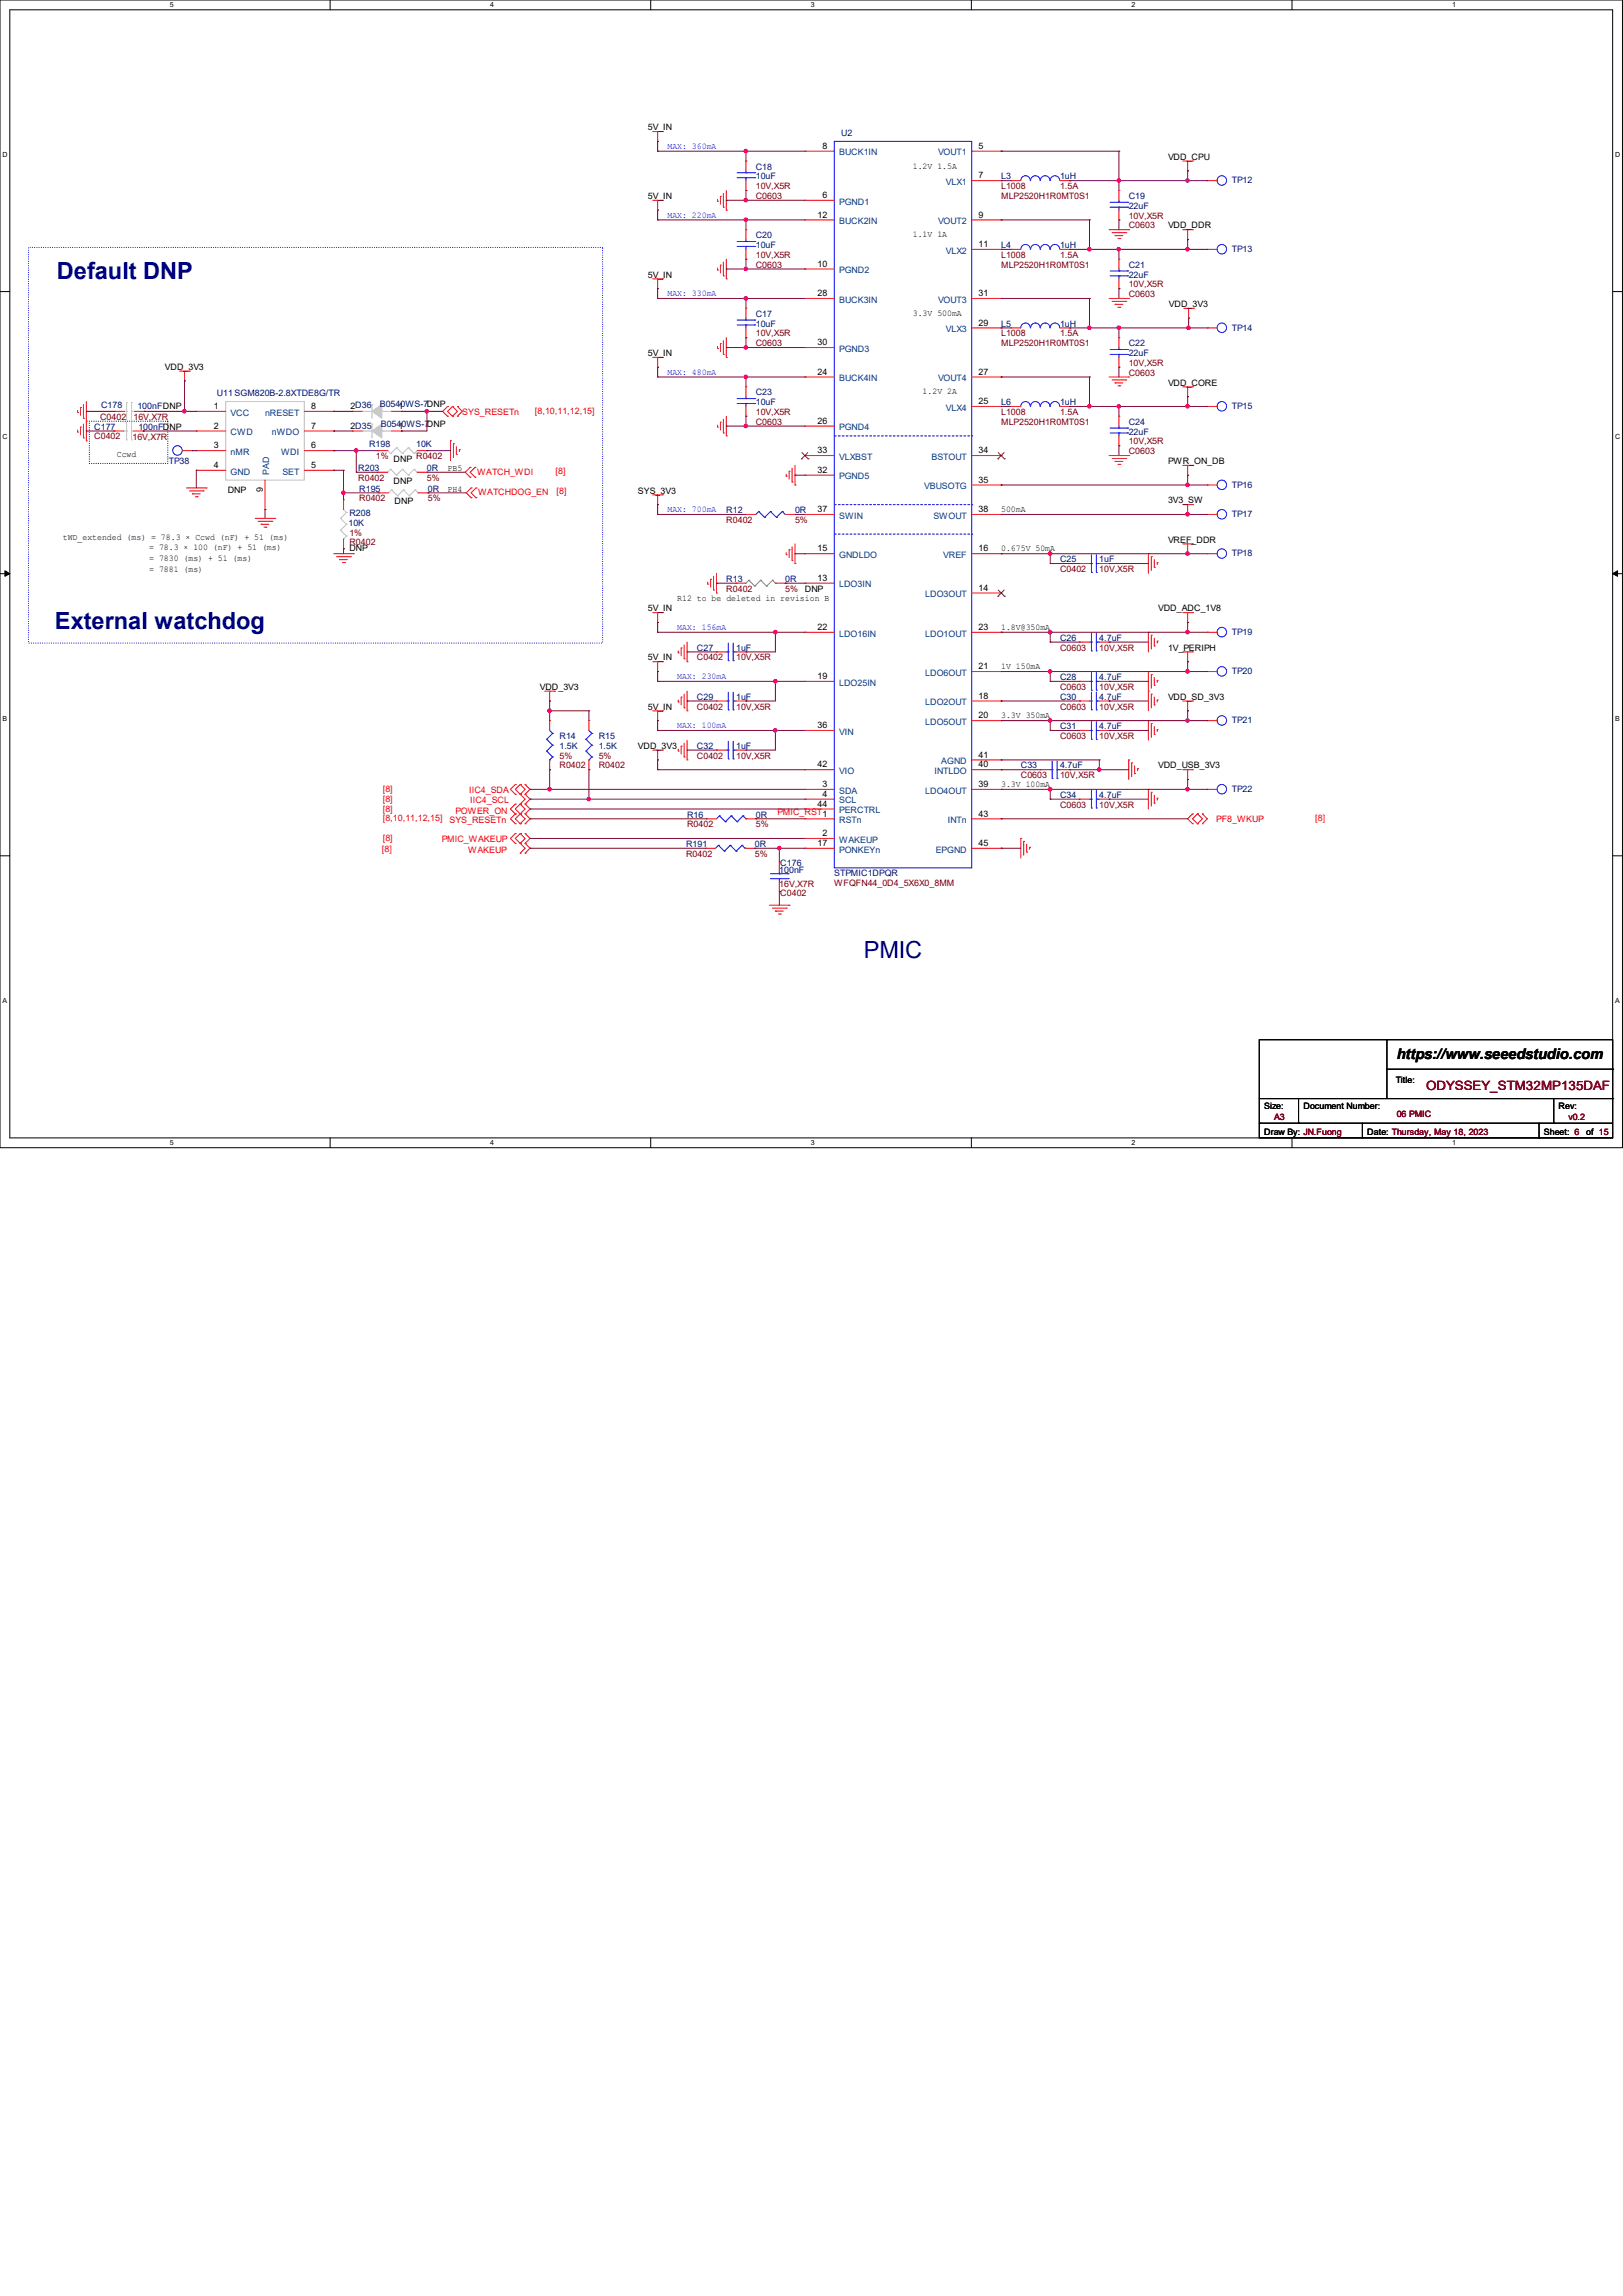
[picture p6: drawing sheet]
<svg xmlns="http://www.w3.org/2000/svg" width="210mm" height="297mm" viewBox="0 0 210 297" stroke-linecap="round" stroke-linejoin="round" font-family="sans-serif">
<defs><g id="words">
<g font-size="3" fill="#000080">
<text x="7.4" y="36.1">Default DNP</text>
<text x="7.1" y="81.3">External watchdog</text>
<text x="111.8" y="123.9">PMIC</text>
</g>
<text font-size="1.9" x="180.7" y="137">https://www.seeedstudio.com</text>
<text font-size="1.7" fill="#800000" x="184.5" y="141.1">ODYSSEY_STM32MP135DAF</text>
<g font-size="1.1">
<text x="83.8" y="16.8">5V_IN</text>
<text x="106.4" y="19.3">8</text>
<text x="118.1" y="21.8">1.2V 1.5A</text>
<text x="126.6" y="19.3">5</text>
<text x="126.6" y="23.1">7</text>
<text x="151.1" y="20.7">VDD_CPU</text>
<text x="83.8" y="25.7">5V_IN</text>
<text x="105.8" y="28.2">12</text>
<text x="106.4" y="25.6">6</text>
<text x="126.6" y="28.2">9</text>
<text x="151.1" y="29.5">VDD_DDR</text>
<text x="83.8" y="35.9">5V_IN</text>
<text x="105.8" y="34.5">10</text>
<text x="118.1" y="30.7">1.1V 1A</text>
<text x="126.6" y="32">11</text>
<text x="105.8" y="38.3">28</text>
<text x="118.1" y="40.9">3.3V 500mA</text>
<text x="126.6" y="38.3">31</text>
<text x="151.3" y="39.7">VDD_3V3</text>
<text x="21.3" y="47.8">VDD_3V3</text>
<text x="83.8" y="46.1">5V_IN</text>
<text x="105.8" y="44.7">30</text>
<text x="126.6" y="42.1">29</text>
<text x="27.7" y="52.9">1</text>
<text x="40.3" y="52.9">8</text>
<text x="45.3" y="52.9">2D36</text>
<text x="105.8" y="48.5">24</text>
<text x="119.4" y="51">1.2V 2A</text>
<text x="126.6" y="48.5">27</text>
<text x="126.6" y="52.3">25</text>
<text x="151.1" y="49.9">VDD_CORE</text>
<text x="15.1" y="59.1">Ccwd</text>
<text x="21.9" y="55.6">NP</text>
<text x="27.7" y="55.5">2</text>
<text x="27.7" y="58">3</text>
<text x="40.3" y="58">6</text>
<text x="40.3" y="55.5">7</text>
<text x="45.3" y="55.5">2D35</text>
<text x="50.9" y="59.8">DNP</text>
<text x="55.2" y="55.2">DNP</text>
<text x="105.8" y="54.8">26</text>
<text x="105.8" y="58.6">33</text>
<text x="126.6" y="58.6">34</text>
<text x="27.7" y="60.5">4</text>
<text x="29.5" y="63.7">DNP</text>
<text x="34" y="63.6" transform="rotate(-90 34 63.6)">9</text>
<text x="40.3" y="60.5">5</text>
<text x="50.9" y="62.6">DNP</text>
<text x="51.1" y="65.2">DNP</text>
<text x="57.9" y="63.6">PH4</text>
<text x="57.9" y="60.9">PB5</text>
<text x="82.5" y="63.8">SYS_3V3</text>
<text x="105.8" y="61.2">32</text>
<text x="126.6" y="62.4">35</text>
<text x="151.1" y="60">PWR_ON_DB</text>
<text x="151.1" y="65.1">3V3_SW</text>
<text x="8.1" y="69.8">tWD_extended (ms) = 78.3 × Ccwd (nF) + 51 (ms)</text>
<text x="19.3" y="71.2">= 78.3 × 100 (nF) + 51 (ms)</text>
<text x="45.2" y="71.3">DNP</text>
<text x="105.8" y="66.3">37</text>
<text x="105.8" y="71.3">15</text>
<text x="126.6" y="66.3">38</text>
<text x="126.6" y="71.3">16</text>
<text x="129.5" y="66.3">500mA</text>
<text x="129.5" y="71.3">0.675V 50mA</text>
<text x="151.1" y="70.2">VREF_DDR</text>
<text x="19.3" y="72.6">= 7830 (ms) + 51 (ms)</text>
<text x="19.3" y="74">= 7881 (ms)</text>
<text x="87.6" y="77.7">R12 to be deleted in revision B</text>
<text x="104.1" y="76.5">DNP</text>
<text x="105.8" y="75.1">13</text>
<text x="126.6" y="76.4">14</text>
<text x="83.8" y="79.1">5V_IN</text>
<text x="105.8" y="81.5">22</text>
<text x="126.6" y="81.5">23</text>
<text x="129.5" y="81.5">1.8V@350mA</text>
<text x="149.9" y="79.1">VDD_ADC_1V8</text>
<text x="69.8" y="89.2">VDD_3V3</text>
<text x="83.8" y="85.4">5V_IN</text>
<text x="105.8" y="87.8">19</text>
<text x="126.6" y="86.6">21</text>
<text x="129.5" y="86.6">1V 150mA</text>
<text x="151.1" y="84.2">1V_PERIPH</text>
<text x="83.8" y="91.8">5V_IN</text>
<text x="105.8" y="94.2">36</text>
<text x="126.6" y="90.4">18</text>
<text x="126.6" y="92.9">20</text>
<text x="129.5" y="92.9">3.3V 350mA</text>
<text x="151.1" y="90.5">VDD_SD_3V3</text>
<text x="82.5" y="96.9">VDD_3V3</text>
<text x="105.8" y="99.3">42</text>
<text x="106.4" y="101.8">3</text>
<text x="126.6" y="98">41</text>
<text x="126.6" y="99.3">40</text>
<text x="126.6" y="101.8">39</text>
<text x="129.5" y="101.8">3.3V 100mA</text>
<text x="149.9" y="99.4">VDD_USB_3V3</text>
<text x="105.8" y="104.4">44</text>
<text x="106.4" y="103.1">4</text>
<text x="126.6" y="105.6">43</text>
<text x="105.8" y="109.4">17</text>
<text x="106.4" y="108.2">2</text>
<text x="126.6" y="109.4">45</text>
<text x="163.6" y="143.5">Size:</text>
<text x="168.7" y="143.5">Document Number:</text>
<text x="180.6" y="140">Title:</text>
<text x="201.7" y="143.5">Rev:</text>
<text x="163.6" y="146.8">Draw By: JN.Fuong</text>
<text x="176.9" y="146.8">Date: Thursday, May 18, 2023</text>
<text x="199.8" y="146.8">Sheet: 6</text>
<text x="205.2" y="146.8">of 15</text>
</g>
<g font-size="1.1" fill="#000080">
<text x="108.8" y="17.6">U2</text>
<text x="97.8" y="21.9">C18</text>
<text x="97.8" y="23.2">10uF</text>
<text x="129.5" y="23.2">L3</text>
<text x="137.2" y="23.2">1uH</text>
<text x="159.4" y="23.7">TP12</text>
<text x="146" y="25.7">C19</text>
<text x="146" y="27">22uF</text>
<text x="97.8" y="30.8">C20</text>
<text x="97.8" y="32.1">10uF</text>
<text x="129.5" y="32.1">L4</text>
<text x="137.2" y="32.1">1uH</text>
<text x="146" y="34.6">C21</text>
<text x="146" y="35.9">22uF</text>
<text x="159.4" y="32.6">TP13</text>
<text x="97.8" y="41">C17</text>
<text x="97.8" y="42.2">10uF</text>
<text x="129.5" y="42.2">L5</text>
<text x="137.2" y="42.2">1uH</text>
<text x="146" y="44.8">C22</text>
<text x="146" y="46.1">22uF</text>
<text x="159.4" y="42.8">TP14</text>
<text x="13.1" y="52.8">C178</text>
<text x="17.8" y="52.9">100nFDNP</text>
<text x="28.1" y="51.3">U11 SGM820B-2.8XTDE8G/TR</text>
<text x="49.1" y="52.7">B05410WS-7DNP</text>
<text x="97.8" y="51.1">C23</text>
<text x="97.8" y="52.4">10uF</text>
<text x="129.5" y="52.4">L6</text>
<text x="137.2" y="52.4">1uH</text>
<text x="159.4" y="52.9">TP15</text>
<text x="12.2" y="55.6">C177</text>
<text x="17.9" y="55.6">100nFD</text>
<text x="47.8" y="57.9">R198</text>
<text x="49.3" y="55.2">B05410WS-7</text>
<text x="53.8" y="57.9">10K</text>
<text x="146" y="54.9">C24</text>
<text x="146" y="56.2">22uF</text>
<text x="21.8" y="60">TP38</text>
<text x="46.4" y="60.9">R203</text>
<text x="46.5" y="63.6">R195</text>
<text x="55.2" y="60.9">0R</text>
<text x="55.4" y="63.6">0R</text>
<text x="159.4" y="63.1">TP16</text>
<text x="45.1" y="68">10K</text>
<text x="45.2" y="66.8">R208</text>
<text x="94" y="66.4">R12</text>
<text x="102.9" y="66.4">0R</text>
<text x="159.4" y="72">TP18</text>
<text x="159.4" y="66.9">TP17</text>
<text x="94" y="75.3">R13</text>
<text x="101.6" y="75.3">0R</text>
<text x="137.2" y="72.7">C25</text>
<text x="142.2" y="72.7">1uF</text>
<text x="137.2" y="82.9">C26</text>
<text x="142.2" y="82.9">4.7uF</text>
<text x="159.4" y="82.1">TP19</text>
<text x="90.2" y="84.2">C27</text>
<text x="95.2" y="84.2">1uF</text>
<text x="137.2" y="88">C28</text>
<text x="142.2" y="88">4.7uF</text>
<text x="159.4" y="87.2">TP20</text>
<text x="72.4" y="95.6">R14</text>
<text x="77.5" y="95.6">R15</text>
<text x="90.2" y="90.5">C29</text>
<text x="95.2" y="90.5">1uF</text>
<text x="137.2" y="90.5">C30</text>
<text x="137.2" y="94.3">C31</text>
<text x="142.2" y="90.5">4.7uF</text>
<text x="142.2" y="94.3">4.7uF</text>
<text x="159.4" y="93.6">TP21</text>
<text x="72.4" y="96.9">1.5K</text>
<text x="77.5" y="96.9">1.5K</text>
<text x="90.2" y="96.9">C32</text>
<text x="95.2" y="96.9">1uF</text>
<text x="132.1" y="99.4">C33</text>
<text x="137.2" y="99.4">4.7uF</text>
<text x="88.9" y="105.7">R16</text>
<text x="97.8" y="105.7">0R</text>
<text x="137.2" y="103.2">C34</text>
<text x="142.2" y="103.2">4.7uF</text>
<text x="159.4" y="102.4">TP22</text>
<text x="88.8" y="109.6">R191</text>
<text x="97.7" y="109.6">0R</text>
<text x="100.8" y="113">100nF</text>
<text x="101" y="112">C176</text>
<text x="107.9" y="113.4">STPMIC1DPQR</text>
</g>
<g font-size="1.1" fill="#00f">
<text x="86.4" y="19.3">MAX: 360mA</text>
<text x="86.4" y="28.2">MAX: 220mA</text>
<text x="86.4" y="38.3">MAX: 330mA</text>
<text x="86.4" y="48.5">MAX: 480mA</text>
<text x="86.4" y="66.3">MAX: 700mA</text>
<text x="87.6" y="81.5">MAX: 156mA</text>
<text x="87.6" y="87.8">MAX: 230mA</text>
<text x="87.6" y="94.2">MAX: 100mA</text>
</g>
<g font-size="1.1" fill="#004080">
<text x="108.6" y="20.1">BUCK1IN</text>
<text x="121.4" y="20.1">VOUT1</text>
<text x="122.4" y="23.9">VLX1</text>
<text x="108.6" y="26.5">PGND1</text>
<text x="108.6" y="29">BUCK2IN</text>
<text x="121.4" y="29">VOUT2</text>
<text x="108.6" y="35.3">PGND2</text>
<text x="122.4" y="32.8">VLX2</text>
<text x="108.6" y="39.2">BUCK3IN</text>
<text x="121.4" y="39.2">VOUT3</text>
<text x="108.6" y="45.5">PGND3</text>
<text x="122.4" y="43">VLX3</text>
<text x="29.8" y="53.8">VCC</text>
<text x="34.3" y="53.8">nRESET</text>
<text x="108.6" y="49.3">BUCK4IN</text>
<text x="121.4" y="49.3">VOUT4</text>
<text x="122.4" y="53.1">VLX4</text>
<text x="29.8" y="56.3">CWD</text>
<text x="29.8" y="58.8">nMR</text>
<text x="35.2" y="56.3">nWDO</text>
<text x="36.4" y="58.8">WDI</text>
<text x="108.6" y="55.7">PGND4</text>
<text x="108.6" y="59.5">VLXBST</text>
<text x="120.5" y="59.5">BSTOUT</text>
<text x="29.8" y="61.4">GND</text>
<text x="34.8" y="61.5" transform="rotate(-90 34.8 61.5)">PAD</text>
<text x="36.5" y="61.4">SET</text>
<text x="108.6" y="62">PGND5</text>
<text x="119.6" y="63.3">VBUSOTG</text>
<text x="108.6" y="67.1">SWIN</text>
<text x="120.8" y="67.1">SWOUT</text>
<text x="108.6" y="72.2">GNDLDO</text>
<text x="108.6" y="76">LDO3IN</text>
<text x="119.7" y="77.3">LDO3OUT</text>
<text x="122" y="72.2">VREF</text>
<text x="108.6" y="82.3">LDO16IN</text>
<text x="119.7" y="82.3">LDO1OUT</text>
<text x="108.6" y="88.7">LDO25IN</text>
<text x="119.7" y="87.4">LDO6OUT</text>
<text x="108.6" y="95">VIN</text>
<text x="119.7" y="91.2">LDO2OUT</text>
<text x="119.7" y="93.8">LDO5OUT</text>
<text x="108.6" y="100.1">VIO</text>
<text x="120.9" y="100.1">INTLDO</text>
<text x="121.8" y="98.8">AGND</text>
<text x="108.6" y="102.7">SDA</text>
<text x="108.6" y="103.9">SCL</text>
<text x="108.6" y="105.2">PERCTRL</text>
<text x="108.6" y="106.5">RSTn</text>
<text x="119.7" y="102.7">LDO4OUT</text>
<text x="122.6" y="106.5">INTn</text>
<text x="108.6" y="109">WAKEUP</text>
<text x="108.6" y="110.3">PONKEYn</text>
<text x="121.1" y="110.3">EPGND</text>
</g>
<g font-size="1.1" fill="#800000">
<text x="97.8" y="25.7">C0603</text>
<text x="97.8" y="24.5">10V,X5R</text>
<text x="129.5" y="24.5">L1008</text>
<text x="129.5" y="25.7">MLP2520H1R0MT0S1</text>
<text x="137.2" y="24.5">1.5A</text>
<text x="146" y="29.5">C0603</text>
<text x="146" y="28.3">10V,X5R</text>
<text x="97.8" y="34.6">C0603</text>
<text x="97.8" y="33.4">10V,X5R</text>
<text x="129.5" y="33.4">L1008</text>
<text x="129.5" y="34.6">MLP2520H1R0MT0S1</text>
<text x="137.2" y="33.4">1.5A</text>
<text x="146" y="38.4">C0603</text>
<text x="146" y="37.2">10V,X5R</text>
<text x="97.8" y="44.8">C0603</text>
<text x="97.8" y="43.5">10V,X5R</text>
<text x="129.5" y="43.5">L1008</text>
<text x="129.5" y="44.8">MLP2520H1R0MT0S1</text>
<text x="137.2" y="43.5">1.5A</text>
<text x="146" y="47.3">10V,X5R</text>
<text x="97.8" y="53.7">10V,X5R</text>
<text x="129.5" y="53.7">L1008</text>
<text x="137.2" y="53.7">1.5A</text>
<text x="146" y="48.6">C0603</text>
<text x="12.2" y="56.7">C0402</text>
<text x="13" y="54.3">C0402</text>
<text x="17.1" y="56.9">16V,X7R</text>
<text x="17.3" y="54.3">16V,X7R</text>
<text x="48.6" y="59.4">1%</text>
<text x="53.8" y="59.4">R0402</text>
<text x="97.8" y="54.9">C0603</text>
<text x="129.5" y="54.9">MLP2520H1R0MT0S1</text>
<text x="146" y="58.8">C0603</text>
<text x="146" y="57.5">10V,X5R</text>
<text x="46.4" y="62.2">R0402</text>
<text x="46.5" y="64.9">R0402</text>
<text x="55.2" y="62.2">5%</text>
<text x="55.4" y="64.9">5%</text>
<text x="45.2" y="69.3">1%</text>
<text x="45.2" y="70.4">R0402</text>
<text x="94" y="67.6">R0402</text>
<text x="102.9" y="67.6">5%</text>
<text x="94" y="76.5">R0402</text>
<text x="101.6" y="76.5">5%</text>
<text x="137.2" y="74">C0402</text>
<text x="142.2" y="74">10V,X5R</text>
<text x="90.2" y="85.4">C0402</text>
<text x="95.2" y="85.4">10V,X5R</text>
<text x="137.2" y="89.2">C0603</text>
<text x="137.2" y="84.2">C0603</text>
<text x="142.2" y="89.2">10V,X5R</text>
<text x="142.2" y="84.2">10V,X5R</text>
<text x="90.2" y="91.8">C0402</text>
<text x="95.2" y="91.8">10V,X5R</text>
<text x="137.2" y="91.8">C0603</text>
<text x="137.2" y="95.6">C0603</text>
<text x="142.2" y="91.8">10V,X5R</text>
<text x="142.2" y="95.6">10V,X5R</text>
<text x="72.4" y="98.1">5%</text>
<text x="72.4" y="99.4">R0402</text>
<text x="77.5" y="98.1">5%</text>
<text x="77.5" y="99.4">R0402</text>
<text x="90.2" y="98.1">C0402</text>
<text x="95.2" y="98.1">10V,X5R</text>
<text x="132.1" y="100.7">C0603</text>
<text x="137.2" y="100.7">10V,X5R</text>
<text x="88.9" y="107">R0402</text>
<text x="97.8" y="107">5%</text>
<text x="137.2" y="104.5">C0603</text>
<text x="142.2" y="104.5">10V,X5R</text>
<text x="88.8" y="110.8">R0402</text>
<text x="97.7" y="110.8">5%</text>
<text x="100.8" y="114.8">16V,X7R</text>
<text x="101" y="115.9">C0402</text>
<text x="107.9" y="114.6">WFQFN44_0D4_5X6X0_8MM</text>
<text x="164.8" y="144.9">A3</text>
<text x="180.7" y="144.5">06 PMIC</text>
<text x="202.9" y="144.9">v0.2</text>
</g>
<g font-size="1.1" fill="#f00">
<text x="59.8" y="53.7">SYS_RESETn</text>
<text x="69.2" y="53.6">[8,10,11,12,15]</text>
<text x="61.7" y="61.4">WATCH_WDI</text>
<text x="61.8" y="64.1">WATCHDOG_EN</text>
<text x="71.9" y="61.3">[8]</text>
<text x="72" y="64">[8]</text>
<text x="49.5" y="102.4">[8]</text>
<text x="49.5" y="103.7">[8]</text>
<text x="49.5" y="105">[8]</text>
<text x="49.5" y="106.3">[8,10,11,12,15]</text>
<text x="58.2" y="106.5">SYS_RESETn</text>
<text x="58.9" y="105.2">POWER_ON</text>
<text x="60.7" y="102.6">IIC4_SDA</text>
<text x="60.8" y="103.8">IIC4_SCL</text>
<text x="100.6" y="105.5">PMIC_RST1</text>
<text x="157.4" y="106.4">PF8_WKUP</text>
<text x="170.2" y="106.3">[8]</text>
<text x="49.4" y="110.2">[8]</text>
<text x="49.5" y="108.8">[8]</text>
<text x="57.1" y="108.9">PMIC_WAKEUP</text>
<text x="60.6" y="110.3">WAKEUP</text>
</g>
<g font-size=".9">
<text x="22" y=".9">5</text>
<text x="63.4" y=".9">4</text>
<text x="104.9" y=".9">3</text>
<text x="146.4" y=".9">2</text>
<text x="187.9" y=".9">1</text>
<text x=".3" y="20.3">D</text>
<text x="209" y="20.3">D</text>
<text x=".3" y="56.7">C</text>
<text x="209" y="56.7">C</text>
<text x=".3" y="93.2">B</text>
<text x="209" y="93.2">B</text>
<text x=".3" y="129.7">A</text>
<text x="209" y="129.7">A</text>
<text x="22" y="148.1">5</text>
<text x="63.4" y="148.1">4</text>
<text x="104.9" y="148.1">3</text>
<text x="146.4" y="148.1">2</text>
<text x="187.9" y="148.1">1</text>
</g>
</g></defs>
<g fill="none" stroke="#000" stroke-width=".13">
<path d="M0 0h209.9v148.5h-209.9zM1.3 1.3h207.4v145.9h-207.4zM42.7 0v1.3M84.2 0v1.3M125.7 0v1.3M167.2 0v1.3M0 37.7h1.3M208.7 37.7h1.2M0 74.2h1.3M.6 73.8l.7 .4-.7 .3zM208.7 74.2l.6-.4v.7zM208.7 74.2h1.2"/>
<path d="M0 110.7h1.3M208.7 110.7h1.2M162.9 134.5h45.8v12.7h-45.8zM179.5 134.5h.1M179.5 134.5v7.6M179.5 138.3h29.2M208.7 138.3h.1M42.7 147.2v1.3M84.2 147.2v1.3M125.7 147.2v1.3M162.9 145.3h.1M162.9 145.3h45.8"/>
<path d="M162.9 142.1h45.8M167.2 147.2v1.3M168 145.3h.1M168 142.1v3.2M176.3 147.2h.1M176.3 145.3v1.9M199.1 147.2h.1M199.1 145.3v1.9M201 145.3h.1M201 142.1v3.2M208.7 142.1h.1"/>
</g>
<path d="M.6 73.8l.7 .4-.7 .3zM208.7 74.2l.6-.4v.7z" fill="#000"/>
<path d="M3.7 32h74.3v51.2h-74.3z" fill="none" stroke="#00f" stroke-width=".13" stroke-dasharray="0 .3"/>
<path d="M11.6 54.5h10.1v5.4h-10.1z" fill="none" stroke="#000" stroke-width=".13" stroke-dasharray="0 .3"/>
<g fill="none" stroke="#f00" stroke-width=".13">
<path d="M84.5 17h1.2M85.1 18.3h.1M85.1 17v1.3M85.7 17h.1M84.5 25.9h1.2M84.5 36.1h1.2M85.1 27.2h.1M85.1 37.3h.1M85.1 25.9v1.3M85.1 36.1v1.2M85.7 25.9h.1M85.7 36.1h.1"/>
<path d="M92.8 26h.1M92.8 34.9h.1M92.8 25.8v.2M92.8 34.7v.2M93.2 25.4h.1M93.2 34.3h.1M93.2 25.4v1M93.2 34.3v1M93.6 26.8h.1M93.6 35.7h.1M93.6 25v1.8M93.6 33.9v1.8"/>
<path d="M94 27.2h.1M94 36.1h.1M94 24.6v2.6M94 33.5v2.6M96.5 20.8h.1M96.5 24.6h.1M96.5 20.8v1.3M96.5 23.4v1.2M143.5 29.7h2.5M143.5 38.6h2.5M143.9 30.1h1.8M143.9 39h1.8"/>
<path d="M144.3 30.5h.1M144.3 39.4h.1M144.3 30.5h1M144.3 39.4h1M144.7 30.9h.2M144.7 39.8h.2M144.9 30.9h.1M144.9 39.8h.1M145.7 30.1h.1M145.7 39h.1M146 29.7h.1M146 38.6h.1"/>
<path d="M153 29.7h1.3M153 20.8h1.3M153.2 39.9h1.2M153.7 22.1h.1M153.7 31h.1M153.7 20.8v1.3M153.7 29.7v1.3M153.8 39.9v1.2M154.3 20.8h.1M154.3 29.7h.1M154.4 39.9h.1M10 55.9h.1"/>
<path d="M10 53.3h.1M10 53.1v.2M10 55.6v.3M10.4 55.2h.1M10.4 52.7h.1M10.4 52.7v1M10.4 55.2v1.1M10.8 56.6h.1M10.8 54.1h.1M10.8 52.3v1.8M10.8 54.9v1.7M11.2 57h.1"/>
<path d="M11.2 54.5h.1M11.2 51.9v5.1M14.9 53.2h.1M14.9 53.2h1.2M17.4 53.2h1.3M18.7 53.2h.1M23.2 48h1.3M23.9 49.3h.1M23.9 48v1.3M24.5 48h.1M57.9 52.6h.1M57.9 53.8h.1"/>
<path d="M57.9 52.6l-.6 .6 .6 .6M58.3 57h.1M58.3 57v2.6M58.5 53.8h.1M58.5 52.6h.1M58.5 52.6l-.6 .6 .6 .6M58.5 52.6l.7 .6-.7 .6M58.7 57.4h.1M58.7 57.4v1.8M59.1 58.8h.1M59.1 57.8v1M59.2 52.6h.1"/>
<path d="M59.2 53.8h.1M59.2 52.6l.6 .6-.6 .6M59.4 58.2h.1M59.4 58.2v.2M84.5 46.2h1.2M85.1 47.5h.1M85.1 46.2v1.3M85.7 46.2h.1M92.8 45.1h.1M92.8 55.2h.1M92.8 44.8v.3M92.8 55v.2"/>
<path d="M93.2 44.4h.1M93.2 54.6h.1M93.2 44.4v1.1M93.2 54.6v1M93.6 45.8h.1M93.6 56h.1M93.6 44.1v1.7M93.6 54.2v1.8M94 46.2h.1M94 56.4h.1M94 43.7v2.5M94 53.8v2.6"/>
<path d="M143.5 48.8h2.5M143.5 58.9h2.5M143.9 49.1h1.8M143.9 59.3h1.8M144.3 49.5h.1M144.3 59.7h.1M144.3 49.5h1M144.3 59.7h1M144.7 49.9h.2M144.9 49.9h.1M145.7 49.1h.1M145.7 59.3h.1"/>
<path d="M146 48.8h.1M146 58.9h.1M153 50h1.3M153.7 51.3h.1M153.7 50v1.3M153.8 41.1h.1M154.3 50h.1M24.1 63.1h2.6M24.5 63.5h1.8M24.9 63.9h.1M24.9 63.9h1M25.3 64.3h.2"/>
<path d="M25.5 64.3h.1M26.3 63.5h.1M26.7 63.1h.1M33 67.1h2.6M33.4 67.4h1.8M33.8 67.8h.1M33.8 67.8h1M34.2 68.2h.2M34.4 68.2h.1M35.2 67.4h.1M35.6 67.1h.1M43.2 71.6h2.5"/>
<path d="M43.6 72h1.7M43.9 72.4h.1M43.9 72.4h1.1M44.3 72.8h.3M44.4 64.6h.1M44.4 71h.1M44.4 64.6v1.3M44.4 69.7v1.3M44.6 72.8h.1M45.3 72h.1M45.7 71.6h.1M60.8 61.7h.1"/>
<path d="M60.8 60.5h.1M60.8 60.5l-.6 .6 .6 .6M61 64.4h.1M61 63.1h.1M61 63.1l-.7 .7 .7 .6M61.5 60.5h.1M61.5 61.7h.1M61.5 60.5l-.7 .6 .7 .6M61.6 63.1h.1M61.6 64.4h.1M61.6 63.1l-.6 .7 .6 .6M84.5 64h1.2"/>
<path d="M84.5 79.2h1.2M85.1 65.3h.1M85.1 64v1.3M85.1 79.2v1.3M85.7 64h.1M85.7 79.2h.1M91.6 75.6h.1M91.6 75.3v.3M91.9 74.9h.1M91.9 74.9v1M92.3 76.3h.1M92.3 74.5v1.8"/>
<path d="M92.7 76.7h.1M92.7 74.2v2.5M101.7 61.6h.1M101.7 71.8h.1M101.7 61.3v.3M101.7 71.5v.3M102.1 61h.1M102.1 71.1h.1M102.1 61v1M102.1 71.1v1M102.5 62.4h.1M102.5 72.5h.1"/>
<path d="M102.5 60.6v1.8M102.5 70.7v1.8M102.9 62.7h.1M102.9 72.9h.1M102.9 60.2v2.5M102.9 70.4v2.5M139.7 72.9h.1M139.7 72.9h1.3M142.2 72.9h1.3M143.5 72.9h.1M144.7 60.1h.2M144.9 60.1h.1"/>
<path d="M148.6 71.6h.1M148.6 71.6v2.6M149 72h.1M149 72v1.8M149.4 73.4h.1M149.4 72.4v1M149.7 72.8h.1M149.7 72.8v.2M153 79.2h1.3M153 60.2h1.3M153 70.4h1.3M153 65.3h1.3"/>
<path d="M153.7 61.5h.1M153.7 71.6h.1M153.7 66.5h.1M153.7 60.2v1.3M153.7 65.3v1.2M153.7 70.4v1.2M153.7 79.2v1.3M154.3 60.2h.1M154.3 70.4h.1M154.3 65.3h.1M154.3 79.2h.1M156.2 71.6h.1"/>
<path d="M156.2 71.6h1.3M70.5 89.4h1.3M71.1 90.7h.1M71.1 89.4v1.3M71.8 89.4h.1M84.5 85.6h1.2M84.5 91.9h1.2M84.5 97h1.2M85.1 80.5h.1M85.1 86.9h.1M85.1 93.2h.1M85.1 98.3h.1"/>
<path d="M85.1 85.6v1.3M85.1 91.9v1.3M85.1 97v1.3M85.7 85.6h.1M85.7 91.9h.1M85.7 97h.1M87.8 84.5h.1M87.8 90.8h.1M87.8 97.2h.1M87.8 84.2v.3M87.8 90.6v.2M87.8 96.9v.3"/>
<path d="M88.1 83.8h.1M88.1 90.2h.1M88.1 96.5h.1M88.1 83.8v1M88.1 90.2v1M88.1 96.5v1M88.5 85.2h.1M88.5 91.6h.1M88.5 97.9h.1M88.5 83.4v1.8M88.5 89.8v1.8M88.5 96.1v1.8"/>
<path d="M88.9 85.6h.1M88.9 91.9h.1M88.9 98.3h.1M88.9 83.1v2.5M88.9 89.4v2.5M88.9 95.8v2.5M146 98.3h.1M146 98.3v2.5M146.4 98.7h.1M146.4 98.7v1.8M146.8 99.1v1M147.2 99.4h.1"/>
<path d="M147.2 99.4v.3M148.6 93.2h.1M148.6 81.8h.1M148.6 86.9h.1M148.6 89.4h.1M148.6 81.8v2.5M148.6 86.9v5M148.6 93.2v2.6M149 93.6h.1M149 82.2h.1M149 87.2h.1M149 89.8h.1"/>
<path d="M149 82.2v1.7M149 87.2v1.8M149 89.8v1.8M149 93.6v1.8M149.4 95h.1M149.4 83.6h.1M149.4 88.6h.1M149.4 91.2h.1M149.4 82.5v1.1M149.4 87.6v1M149.4 90.2v1M149.4 94v1"/>
<path d="M149.7 94.4h.1M149.7 82.9h.1M149.7 88h.1M149.7 90.6h.1M149.7 82.9v.3M149.7 88v.3M149.7 90.6v.2M149.7 94.4v.2M153 90.7h1.3M153 99.6h1.3M153 84.3h1.3M153.7 91.9h.1"/>
<path d="M153.7 80.5h.1M153.7 85.6h.1M153.7 84.3v1.3M153.7 90.7v1.2M153.7 99.6v1.2M154.3 90.7h.1M154.3 99.6h.1M154.3 84.3h.1M66.7 102.7h.1M66.7 101.5h.1M66.7 105.3h.1M66.7 104h.1"/>
<path d="M66.7 106.6h.1M66.7 109.1h.1M66.7 107.8h.1M66.7 104l-.7 .6 .7 .7M66.7 101.5l-.7 .6 .7 .6M66.7 105.3l-.7 .6 .7 .7M66.7 107.8l-.7 .7 .7 .6M67.3 101.5h.1M67.3 102.7h.1M67.3 104h.1M67.3 105.3h.1M67.3 106.6h.1"/>
<path d="M67.3 107.8h.1M67.3 109.1h.1M67.3 110.4h.1M67.3 101.5l.6 .6-.6 .6M67.3 101.5l-.6 .6 1.2 1.3-1.2 1.2 1.2 1.3-.6 .7M67.3 104l.6 .6-1.2 1.3 .6 .7M67.3 107.8l.6 .7-.6 .6M67.3 107.8l-.6 .7 1.2 1.2-.6 .7M67.9 102.7h.1M67.9 101.5h.1M67.9 104h.1M67.9 105.3h.1"/>
<path d="M67.9 106.6h.1M67.9 109.1h.1M67.9 107.8h.1M67.9 110.4h.1M67.9 101.5l.7 .6-.7 .6M67.9 104l.7 .6-.7 .7M67.9 102.7l.7 .7-.7 .6M67.9 105.3l.7 .6-.7 .7M67.9 107.8l.7 .7-.7 .6M67.9 109.1l.7 .6-.7 .7M99.6 117.1h2.5M99.9 117.5h1.8"/>
<path d="M100.3 117.9h.1M100.3 117.9h1M100.7 118.2h.3M101 118.2h.1M101.7 117.5h.1M102.1 117.1h.1M132.1 108.5h.1M132.1 108.5v2.5M132.5 108.8h.1M132.5 108.8v1.8M132.8 110.2h.1M132.8 109.2v1"/>
<path d="M133.2 109.6h.1M133.2 109.6v.3M146.8 100.1h.1M148.6 102.1h.1M148.6 102.1v2.5M149 102.5h.1M149 102.5v1.8M149.4 103.9h.1M149.4 102.9v1M149.7 103.3h.1M149.7 103.3v.2M153.7 100.8h.1"/>
<path d="M154.3 105.3h.1M154.3 106.6h.1M154.3 105.3l-.6 .6 .6 .7M154.9 106.6h.1M154.9 105.3h.1M154.9 105.3l-.6 .6 .6 .7M154.9 105.3l.7 .6-.7 .7M155.6 105.3h.1M155.6 106.6h.1M155.6 105.3l.6 .6-.6 .7"/>
</g>
<g fill="none" stroke="#c0c0c0" stroke-width=".13">
<path d="M16.1 53.2h.3M16.4 52.1h.1M16.4 53.2h.1M16.4 52.1v2.3M17 53.2h.1M17 52.1h.1M17 53.2h.4M17 52.1v2.3M46.9 53.2h.1M46.9 53.2h1.2M48.1 52.3h.1M48.1 52.3v1.8"/>
<path d="M49.4 53.2h.1M49.4 53.2h1.3M44.1 67.1h.1M44.1 68.6h.1M44.1 67.1l.7 .7M44.1 68.6l.7 .7M44.4 69.7h.1M44.4 65.9l.4 .4M44.8 66.3h.1M44.8 67.8h.1M44.8 69.3h.1M44.8 66.3l-.7 .8"/>
<path d="M44.8 67.8l-.7 .8M44.8 69.3l-.4 .4"/>
</g>
<g fill="none" stroke="#00f" stroke-width=".13">
<path d="M95.4 22.4h2.3M95.4 23h2.3M96.5 23h.1M96.5 22.4h.1M96.5 22.1v.3M96.5 23v.4M97.7 22.4h.1M97.7 23h.1M141 72.9h.2M141.2 74h.1M141.2 72.9h.1M141.2 71.8v2.2"/>
<path d="M141.9 74h.1M141.9 72.9h.1M141.9 71.8v2.2M141.9 72.9h.3"/>
<circle cx="158.1" cy="71.6" r=".61"/>
</g>
<path d="M48.1 53.2l1.3-.9v1.8z" fill-rule="evenodd" fill="#c0c0c0"/>
<g fill="none" stroke="#c0c0c0" stroke-width=".13">
<path d="M29.2 51.9h10.2v10.2h-10.2zM46.9 55.8h.1M46.9 55.8h1.2M48.1 53.2l1.3-.9v1.8zM48.1 54.9h.1M48.1 54.9v1.7M49.4 55.8h.1M49.4 55.8h1.3M50.2 58.3h.1M50.2 58.3l.3 .4M50.5 58.7h.1M51.3 57.9h.1"/>
<path d="M51.3 57.9l.8 .8M51.3 57.9l-.8 .8M52.1 58.7h.1M52.8 57.9h.1M52.8 57.9l.8 .8M52.8 57.9l-.7 .8M53.6 58.7h.1M54 58.3l-.4 .4M50.5 60.7h.1M50.5 60.7l-.3 .4M50.5 60.7l.8 .8M50.7 63.4h.1"/>
<path d="M50.7 63.4l-.4 .4M50.7 63.4l.7 .7M51.3 61.5h.1M51.4 64.1h.1M52.1 60.7h.1M52.1 60.7l-.8 .8M52.1 60.7l.7 .8M52.2 63.4h.1M52.2 63.4l-.8 .7M52.2 63.4l.8 .7M52.8 61.5h.1M53 64.1h.1"/>
<path d="M53.6 60.7h.1M53.6 60.7l-.8 .8M53.6 60.7l.4 .4M53.7 63.4h.1M53.7 63.4l-.7 .7M53.7 63.4l.4 .4M54 61.1h.1M54.1 63.8h.1"/>
</g>
<g fill="none" stroke="#f00" stroke-width=".13">
<path d="M104.1 19.6h.1M104.1 19.6h3.8M125.7 19.6h3.8M129.5 19.6h.1M96.5 29.7h.1M96.5 33.5h.1M96.5 39.9h.1M96.5 29.7v1.3M96.5 32.3v1.2M96.5 39.9v1.2M104.1 25.9h.1M104.1 28.4h.1"/>
<path d="M104.1 34.8h.1M104.1 38.6h.1M104.1 25.9h3.8M104.1 28.4h3.8M104.1 34.8h3.8M104.1 38.6h3.8M125.7 23.4h3.8M125.7 28.4h3.8M125.7 38.6h3.8M125.7 32.3h3.8M129.5 23.4h.1M129.5 28.4h.1"/>
<path d="M129.5 32.3h.1M129.5 38.6h.1M130.8 32.3h.1M130.8 23.4h.1M130.8 23.4h1.3M130.8 32.3h1.3M137.2 23.4h1.2M137.2 32.3h1.2M138.4 32.3h.1M138.4 23.4h.1M144.8 24.6h.1M144.8 28.4h.1"/>
<path d="M144.8 33.5h.1M144.8 37.3h.1M144.8 24.6v1.3M144.8 27.2v1.2M144.8 33.5v1.3M144.8 36.1v1.2M156.2 23.4h.1M156.2 32.3h.1M156.2 23.4h1.3M156.2 32.3h1.3M23.6 58.3h1.3M24.9 58.3h.1"/>
<path d="M25.4 53.2h.1M25.4 55.8h.1M25.4 58.3h.1M25.4 53.2h3.8M25.4 55.8h3.8M25.4 58.3h3.8M39.4 53.2h3.8M39.4 55.8h3.8M39.4 58.3h3.8M43.2 58.3h.1M43.2 55.8h.1M43.2 53.2h.1"/>
<path d="M45.6 53.2h.1M45.6 53.2h1.3M48.9 58.3h.1M48.9 58.3h1.3M50.7 53.2h1.2M51.9 53.2h.1M54 58.3h1.2M55.2 58.3h.1M96.5 50h.1M96.5 53.8h.1M96.5 43.7h.1M96.5 42.4v1.3"/>
<path d="M96.5 50v1.3M96.5 52.6v1.2M104.1 45h.1M104.1 48.8h.1M104.1 55.1h.1M104.1 58.9h.1M104.1 45h3.8M104.1 48.8h3.8M104.1 55.1h3.8M104.1 58.9h3.8M125.7 48.8h3.8M125.7 58.9h3.8"/>
<path d="M125.7 42.4h3.8M125.7 52.6h3.8M129.5 42.4h.1M129.5 48.8h.1M129.5 52.6h.1M129.5 58.9h.1M130.8 52.6h.1M130.8 42.4h.1M130.8 42.4h1.3M130.8 52.6h1.3M137.2 42.4h1.2M137.2 52.6h1.2"/>
<path d="M138.4 52.6h.1M138.4 42.4h.1M144.8 53.8h.1M144.8 57.7h.1M144.8 43.7h.1M144.8 47.5h.1M144.8 43.7v1.3M144.8 46.2v1.3M144.8 53.8v1.3M144.8 56.4v1.3M156.2 42.4h.1M156.2 42.4h1.3"/>
<path d="M25.4 60.8h.1M25.4 60.8h3.8M34.3 65.9h.1M34.3 62.1v3.8M39.4 60.8h3.8M43.2 60.8h.1M48.9 61.1h.1M48.9 61.1h1.3M49 63.8h.1M49 63.8h1.3M54 61.1h1.2M54.1 63.8h1.3"/>
<path d="M55.2 61.1h.1M55.4 63.8h.1M95.2 75.4h.1M95.2 75.4h1.3M100.3 75.4h1.3M101.6 75.4h.1M104.1 61.5h.1M104.1 66.5h.1M104.1 71.6h.1M104.1 75.4h.1M104.1 75.4h3.8M104.1 61.5h3.8"/>
<path d="M104.1 66.5h3.8M104.1 71.6h3.8M125.7 62.7h3.8M125.7 66.5h3.8M125.7 71.6h3.8M125.7 76.7h3.8M129.5 62.7h.1M129.5 66.5h.1M129.5 71.6h.1M129.5 76.7h.1M156.2 62.7h.1M156.2 62.7h1.3"/>
<path d="M71.1 93.2h.1M71.1 99.6h.1M71.1 93.2v1.3M71.1 98.3v1.3M76.2 93.2h.1M76.2 99.6h.1M76.2 93.2v1.3M76.2 98.3v1.3M92.7 84.3h.1M92.7 90.7h.1M92.7 97h.1M92.7 84.3h1.3"/>
<path d="M92.7 90.7h1.3M92.7 97h1.3M95.2 84.3h1.3M95.2 90.7h1.3M95.2 97h1.3M96.5 84.3h.1M96.5 90.7h.1M96.5 97h.1M104.1 81.8h.1M104.1 88.1h.1M104.1 94.5h.1M104.1 99.6h.1"/>
<path d="M104.1 81.8h3.8M104.1 88.1h3.8M104.1 94.5h3.8M104.1 99.6h3.8M125.7 86.9h3.8M125.7 81.8h3.8M125.7 99.6h3.8M125.7 90.7h3.8M125.7 93.2h3.8M125.7 98.3h3.8M129.5 81.8h.1M129.5 86.9h.1"/>
<path d="M129.5 90.7h.1M129.5 93.2h.1M129.5 98.3h.1M129.5 99.6h.1M134.6 99.6h.1M134.6 99.6h1.3M137.2 99.6h1.2M138.4 99.6h.1M139.7 88.1h.1M139.7 83.1h.1M139.7 88.1h1.3M139.7 83.1h1.3"/>
<path d="M142.2 88.1h1.3M142.2 83.1h1.3M143.5 88.1h.1M143.5 83.1h.1M156.2 86.9h.1M156.2 81.8h.1M156.2 86.9h1.3M156.2 81.8h1.3M91.3 109.7h.1M91.3 109.7h1.3M91.4 105.9h.1M91.4 105.9h1.3"/>
<path d="M96.4 109.7h1.3M96.5 105.9h1.3M97.7 109.7h.1M97.8 105.9h.1M100.8 111.5h.1M100.8 115.3h.1M100.8 111.5v1.3M100.8 114v1.3M104.1 102.1h.1M104.1 103.4h.1M104.1 104.6h.1M104.1 105.9h.1"/>
<path d="M104.1 108.5h.1M104.1 109.7h.1M104.1 105.9h3.8M104.1 102.1h3.8M104.1 103.4h3.8M104.1 104.6h3.8M104.1 108.5h3.8M104.1 109.7h3.8M125.7 105.9h3.8M125.7 102.1h3.8M125.7 109.7h3.8M129.5 102.1h.1"/>
<path d="M129.5 105.9h.1M129.5 109.7h.1M139.7 103.4h.1M139.7 103.4h1.3M142.2 103.4h1.3M143.5 103.4h.1M156.2 102.1h.1M156.2 102.1h1.3"/>
</g>
<g fill="none" stroke="#00f" stroke-width=".13">
<path d="M107.9 18.3h17.8v94h-17.8zM95.4 31.2h2.3M95.4 31.9h2.3M96.5 31.9h.1M96.5 31.2h.1M96.5 31v.2M96.5 31.9v.4M97.7 31.2h.1M97.7 31.9h.1M133.3 32.3a.61 .61 0 0 0-.6-.7 .61 .61 0 0 0-.6 .7M133.3 23.4a.61 .61 0 0 0-.6-.7 .61 .61 0 0 0-.6 .7M134.6 32.3a.61 .61 0 0 0-.6-.7 .61 .61 0 0 0-.7 .7"/>
<path d="M134.6 23.4a.61 .61 0 0 0-.6-.7 .61 .61 0 0 0-.7 .7M135.8 32.3a.61 .61 0 0 0-.6-.7 .61 .61 0 0 0-.6 .7M135.8 23.4a.61 .61 0 0 0-.6-.7 .61 .61 0 0 0-.6 .7M137.1 32.3a.61 .61 0 0 0-.6-.7 .61 .61 0 0 0-.6 .7M137.1 23.4a.61 .61 0 0 0-.6-.7 .61 .61 0 0 0-.6 .7M143.6 26.2h2.3M143.6 26.8h2.3M143.6 35.1h2.3M143.6 35.7h2.3M144.8 26.8h.1M144.8 26.2h.1M144.8 35.7h.1"/>
<path d="M144.8 35.1h.1M144.8 25.9v.3M144.8 26.8v.4M144.8 34.8v.3M144.8 35.7v.4M145.9 26.2h.1M145.9 26.8h.1M145.9 35.1h.1M145.9 35.7h.1M95.4 51.6h2.3M95.4 52.2h2.3M95.4 41.4h2.3"/>
<path d="M95.4 42h2.3M96.5 52.2h.1M96.5 51.6h.1M96.5 42h.1M96.5 41.4h.1M96.5 41.1v.3M96.5 42v.4M96.5 51.3v.3M96.5 52.2v.4M97.7 51.6h.1M97.7 52.2h.1M97.7 41.4h.1"/>
<path d="M97.7 42h.1M133.3 52.6a.61 .61 0 0 0-.6-.7 .61 .61 0 0 0-.6 .7M133.3 42.4a.61 .61 0 0 0-.6-.6 .61 .61 0 0 0-.6 .6M134.6 52.6a.61 .61 0 0 0-.6-.7 .61 .61 0 0 0-.7 .7M134.6 42.4a.61 .61 0 0 0-.6-.6 .61 .61 0 0 0-.7 .6M135.8 52.6a.61 .61 0 0 0-.6-.7 .61 .61 0 0 0-.6 .7M135.8 42.4a.61 .61 0 0 0-.6-.6 .61 .61 0 0 0-.6 .6M137.1 52.6a.61 .61 0 0 0-.6-.7 .61 .61 0 0 0-.6 .7M137.1 42.4a.61 .61 0 0 0-.6-.6 .61 .61 0 0 0-.6 .6M143.6 55.4h2.3M143.6 56h2.3M143.6 45.2h2.3"/>
<path d="M143.6 45.8h2.3M144.8 56h.1M144.8 55.4h.1M144.8 45.8h.1M144.8 45.2h.1M144.8 45v.2M144.8 45.8v.4M144.8 55.1v.3M144.8 56v.4M145.9 55.4h.1M145.9 56h.1M145.9 45.2h.1"/>
<path d="M145.9 45.8h.1M70.7 95.6h.1M70.7 97.2h.1M70.7 95.6l.8 .8M70.7 97.2l.8 .7M71.1 98.3h.1M71.1 94.5l.4 .4M71.5 94.9h.1M71.5 96.4h.1M71.5 97.9h.1M71.5 94.9l-.8 .7M71.5 96.4l-.8 .8"/>
<path d="M71.5 97.9l-.4 .4M75.8 95.6h.1M75.8 97.2h.1M75.8 95.6l.8 .8M75.8 97.2l.8 .7M76.2 98.3h.1M76.2 94.5l.4 .4M76.6 94.9h.1M76.6 96.4h.1M76.6 97.9h.1M76.6 94.9l-.8 .7M76.6 96.4l-.8 .8"/>
<path d="M76.6 97.9l-.4 .4M94 84.3h.2M94 90.7h.2M94 97h.2M94.2 85.5h.1M94.2 84.3h.1M94.2 91.8h.1M94.2 90.7h.1M94.2 98.2h.1M94.2 97h.1M94.2 83.2v2.3M94.2 89.5v2.3"/>
<path d="M94.2 95.9v2.3M94.9 85.5h.1M94.9 84.3h.1M94.9 91.8h.1M94.9 90.7h.1M94.9 98.2h.1M94.9 97h.1M94.9 83.2v2.3M94.9 89.5v2.3M94.9 95.9v2.3M94.9 84.3h.3M94.9 90.7h.3"/>
<path d="M94.9 97h.3M135.9 99.6h.2M136.1 99.6h.1M136.1 98.4v2.3M136.8 99.6h.1M136.8 98.4v2.3M136.8 99.6h.4M141 88.1h.2M141 83.1h.2M141.2 89.3h.1M141.2 88.1h.1M141.2 84.2h.1"/>
<path d="M141.2 83.1h.1M141.2 81.9v2.3M141.2 87v2.3M141.9 89.3h.1M141.9 88.1h.1M141.9 84.2h.1M141.9 83.1h.1M141.9 81.9v2.3M141.9 87v2.3M141.9 88.1h.3M141.9 83.1h.3M93 109.3h.1"/>
<path d="M93 109.3l-.4 .4M93 109.3l.7 .8M93.1 105.5h.1M93.1 105.5l-.4 .4M93.1 105.5l.8 .8M93.7 110.1h.1M93.9 106.3h.1M94.5 109.3h.1M94.5 109.3l-.8 .8M94.5 109.3l.7 .8M94.6 105.5h.1M94.6 105.5l-.7 .8"/>
<path d="M94.6 105.5l.8 .8M95.2 110.1h.1M95.4 106.3h.1M96 109.3h.1M96 109.3l-.8 .8M96 109.3l.4 .4M96.1 105.5h.1M96.1 105.5l-.7 .8M96.1 105.5l.4 .4M96.4 109.7h.1M96.5 105.9h.1M99.7 113h2.3"/>
<path d="M99.7 113.7h2.3M100.8 113.7h.1M100.8 113h.1M100.8 112.8v.2M100.8 113.7v.3M102 113h.1M102 113.7h.1M136.1 100.7h.1M136.8 100.7h.1M141 103.4h.2M141.2 104.5h.1M141.2 103.4h.1"/>
<path d="M141.2 102.2v2.3M141.9 104.5h.1M141.9 103.4h.1M141.9 102.2v2.3M141.9 103.4h.3"/>
<circle cx="158.1" cy="23.3" r=".61"/>
<circle cx="158.1" cy="32.2" r=".61"/>
<circle cx="23" cy="58.3" r=".61"/>
<circle cx="158.1" cy="42.4" r=".61"/>
<circle cx="158.1" cy="62.7" r=".61"/>
<circle cx="158.1" cy="86.8" r=".61"/>
<circle cx="158.1" cy="81.8" r=".61"/>
<circle cx="158.1" cy="102.1" r=".61"/>
</g>
<path d="M96.9 75.1h.1M96.9 75.1l-.4 .3M96.9 75.1l.8 .7M97.7 75.8h.1M98.4 75.1h.1M98.4 75.1l-.7 .7M98.4 75.1l.8 .7M99.2 75.8h.1M99.9 75.1h.1M99.9 75.1l-.7 .7M99.9 75.1l.4 .3M100.3 75.4h.1" fill="none" stroke="#808080" stroke-width=".13"/>
<path d="M107.9 56.4h17.8M125.7 56.4h.1M107.9 65.3h17.8M107.9 69.1h17.8M125.7 65.3h.1M125.7 69.1h.1" fill="none" stroke="#00f" stroke-width=".13" stroke-dasharray=".3 .3"/>
<path d="M103.7 59.4h.1M103.8 58.5l.8 .9M104.5 58.5l-.8 .9M104.6 59.4h.1M129.1 59.4h.1M129.2 58.5l.8 .9M129.9 58.5l-.8 .9M130 59.4h.1M129.1 77.1h.1M129.2 76.3l.8 .8M129.9 76.3l-.8 .8M130 77.1h.1" fill="none" stroke="#804000" stroke-width=".13"/>
<path d="M48.1 55.8l1.3-.9v1.7z" fill-rule="evenodd" fill="#c0c0c0"/>
<path d="M16 55.8h.4M16.4 55.8h.1M16.4 56.9h.1M16.4 54.6v2.3M17 56.9h.1M17 55.8h.1M17 54.6v2.3M17 55.8h.3M48.1 55.8l1.3-.9v1.7z" fill="none" stroke="#c0c0c0" stroke-width=".13"/>
<g fill="none" stroke="#f00" stroke-width=".13">
<path d="M14.7 55.8h.1M14.7 55.8h1.3M17.3 55.8h1.2M18.5 55.8h.1M45.6 55.8h.1M45.6 55.8h1.3M50.7 55.8h1.2M51.9 55.8h.1M156.2 52.6h.1M156.2 52.6h1.3M96.5 66.5h.1M96.5 66.5h1.3"/>
<path d="M101.6 66.5h1.3M102.9 66.5h.1M156.2 66.5h.1M156.2 66.5h1.3M139.7 90.7h.1M139.7 94.5h.1M139.7 90.7h1.3M139.7 94.5h1.3M142.2 90.7h1.3M142.2 94.5h1.3M143.5 90.7h.1M143.5 94.5h.1"/>
<path d="M156.2 93.2h.1M156.2 93.2h1.3"/>
</g>
<g fill="none" stroke="#00f" stroke-width=".13">
<path d="M98.2 66.2h.1M98.2 66.2l-.4 .3M98.2 66.2l.7 .7M98.9 66.9h.1M99.7 66.2h.1M99.7 66.2l-.8 .7M99.7 66.2l.8 .7M100.5 66.9h.1M101.2 66.2h.1M101.2 66.2l-.7 .7M101.2 66.2l.4 .3M101.6 66.5h.1"/>
<path d="M141 90.7h.2M141 94.5h.2M141.2 91.8h.1M141.2 90.7h.1M141.2 95.6h.1M141.2 94.5h.1M141.2 89.5v2.3M141.2 93.3v2.3M141.9 91.8h.1M141.9 90.7h.1M141.9 95.6h.1M141.9 94.5h.1"/>
<path d="M141.9 89.5v2.3M141.9 93.3v2.3M141.9 90.7h.3M141.9 94.5h.3"/>
<circle cx="158.1" cy="52.6" r=".61"/>
<circle cx="158.1" cy="66.5" r=".61"/>
<circle cx="158.1" cy="93.2" r=".61"/>
</g>
<path d="M85.1 19.6h.1M85.1 18.3h.1M85.1 19.6h11.4M85.1 18.3v1.3M94 25.9h.1M96.5 24.6h.1M96.5 24.6v1.3h-2.5" fill="none" stroke="#800040" stroke-width=".13"/>
<circle cx="96.5" cy="25.9" r=".23" fill="#f0f"/>
<circle cx="96.5" cy="25.9" r=".23" fill="none" stroke="#f0f" stroke-width=".13"/>
<path d="M96.5 19.6h.1M96.5 19.6v1.2" fill="none" stroke="#800040" stroke-width=".13"/>
<circle cx="96.5" cy="19.5" r=".23" fill="#f0f"/>
<circle cx="96.5" cy="19.5" r=".23" fill="none" stroke="#f0f" stroke-width=".13"/>
<path d="M96.5 19.6h.1M96.5 19.6h7.6M85.1 27.2h.1M85.1 28.4h.1M85.1 27.2v1.2M85.1 28.4h19M96.5 25.9h.1M96.5 28.4h.1M96.5 25.9h7.6M96.5 28.4v1.3" fill="none" stroke="#800040" stroke-width=".13"/>
<circle cx="96.5" cy="28.4" r=".23" fill="#f0f"/>
<circle cx="96.5" cy="28.4" r=".23" fill="none" stroke="#f0f" stroke-width=".13"/>
<path d="M94 34.8h.1M94 34.8h10.1M96.5 33.5h.1M96.5 34.8h.1M96.5 33.5v1.3" fill="none" stroke="#800040" stroke-width=".13"/>
<circle cx="96.5" cy="34.8" r=".23" fill="#f0f"/>
<circle cx="96.5" cy="34.8" r=".23" fill="none" stroke="#f0f" stroke-width=".13"/>
<path d="M85.1 37.3h.1M85.1 38.6h.1M85.1 37.3v1.3M85.1 38.6h11.4" fill="none" stroke="#800040" stroke-width=".13"/>
<circle cx="96.5" cy="38.6" r=".23" fill="#f0f"/>
<circle cx="96.5" cy="38.6" r=".23" fill="none" stroke="#f0f" stroke-width=".13"/>
<path d="M96.5 38.6h.1M96.5 38.6v1.3M96.5 38.6h7.6M94 45h.1M96.5 43.7h.1M96.5 43.7v1.3h-2.5" fill="none" stroke="#800040" stroke-width=".13"/>
<circle cx="96.5" cy="44.9" r=".23" fill="#f0f"/>
<circle cx="96.5" cy="44.9" r=".23" fill="none" stroke="#f0f" stroke-width=".13"/>
<path d="M85.1 47.5h.1M85.1 48.8h.1M85.1 47.5v1.3M85.1 48.8h11.4M96.5 45h.1M96.5 45h7.6" fill="none" stroke="#800040" stroke-width=".13"/>
<circle cx="96.5" cy="48.7" r=".23" fill="#f0f"/>
<circle cx="96.5" cy="48.7" r=".23" fill="none" stroke="#f0f" stroke-width=".13"/>
<path d="M94 55.1h.1M96.5 48.8h.1M96.5 53.8h.1M96.5 48.8v1.2M96.5 53.8v1.3h-2.5M96.5 48.8h7.6" fill="none" stroke="#800040" stroke-width=".13"/>
<circle cx="96.5" cy="55.1" r=".23" fill="#f0f"/>
<circle cx="96.5" cy="55.1" r=".23" fill="none" stroke="#f0f" stroke-width=".13"/>
<g fill="none" stroke="#800040" stroke-width=".13">
<path d="M96.5 55.1h.1M96.5 55.1h7.6M85.1 66.5h.1M85.1 65.3h.1M85.1 66.5h11.4M85.1 65.3v1.2M102.9 61.5h.1M102.9 66.5h.1M102.9 71.6h.1M102.9 61.5h1.2M102.9 66.5h1.2M102.9 71.6h1.2"/>
<path d="M85.1 80.5h.1M85.1 81.8h.1M85.1 80.5v1.3M85.1 81.8h15.2"/>
</g>
<circle cx="100.3" cy="81.8" r=".23" fill="#f0f"/>
<circle cx="100.3" cy="81.8" r=".23" fill="none" stroke="#f0f" stroke-width=".13"/>
<path d="M92.7 75.4h.1M92.7 75.4h2.5M85.1 86.9h.1M85.1 88.1h.1M85.1 86.9v1.2M85.1 88.1h15.2M88.9 84.3h.1M88.9 84.3h3.8M96.5 84.3h.1M100.3 81.8h.1M100.3 81.8v2.5h-3.8M100.3 81.8h3.8" fill="none" stroke="#800040" stroke-width=".13"/>
<circle cx="100.3" cy="88.1" r=".23" fill="#f0f"/>
<circle cx="100.3" cy="88.1" r=".23" fill="none" stroke="#f0f" stroke-width=".13"/>
<path d="M85.1 93.2h.1M85.1 94.5h.1M85.1 93.2v1.3M85.1 94.5h15.2M88.9 90.7h.1M88.9 90.7h3.8M96.5 90.7h.1M100.3 88.1h.1M100.3 88.1v2.6h-3.8M100.3 88.1h3.8" fill="none" stroke="#800040" stroke-width=".13"/>
<circle cx="100.3" cy="94.5" r=".23" fill="#f0f"/>
<circle cx="100.3" cy="94.5" r=".23" fill="none" stroke="#f0f" stroke-width=".13"/>
<g fill="none" stroke="#800040" stroke-width=".13">
<path d="M129.5 19.6h.1M129.5 19.6h15.3M144.8 19.6h.1M144.8 19.6v3.8M129.5 23.4h.1M129.5 23.4h1.3M85.1 99.6h.1M85.1 98.3h.1M85.1 99.6h19M85.1 98.3v1.3M88.9 97h.1M88.9 97h3.8"/>
<path d="M96.5 97h.1M100.3 94.5h.1M100.3 94.5v2.5h-3.8M100.3 94.5h3.8"/>
</g>
<circle cx="144.8" cy="23.3" r=".23" fill="#f0f"/>
<circle cx="144.8" cy="23.3" r=".23" fill="none" stroke="#f0f" stroke-width=".13"/>
<g fill="none" stroke="#800040" stroke-width=".13">
<path d="M129.5 32.3h.1M129.5 28.4h.1M129.5 32.3h1.3M129.5 28.4h11.5M138.4 23.4h.1M138.4 23.4h6.4M141 28.4h.1M141 28.4v3.9M144.8 23.4h.1M144.8 28.4h.1M144.8 23.4v1.2M144.8 28.4v1.3"/>
<path d="M153.7 22.1h.1M153.7 22.1v1.3"/>
</g>
<circle cx="140.9" cy="32.2" r=".23" fill="#f0f"/>
<circle cx="140.9" cy="32.2" r=".23" fill="none" stroke="#f0f" stroke-width=".13"/>
<path d="M138.4 32.3h.1M141 32.3h.1M144.8 37.3h.1M144.8 32.3h.1M144.8 32.3v1.2M144.8 37.3v1.3M153.7 31h.1M153.7 31v1.3h-15.3" fill="none" stroke="#800040" stroke-width=".13"/>
<circle cx="153.6" cy="32.2" r=".23" fill="#f0f"/>
<circle cx="153.6" cy="32.2" r=".23" fill="none" stroke="#f0f" stroke-width=".13"/>
<circle cx="144.8" cy="32.2" r=".23" fill="#f0f"/>
<circle cx="144.8" cy="32.2" r=".23" fill="none" stroke="#f0f" stroke-width=".13"/>
<path d="M144.8 23.4h.1M144.8 23.4h8.9" fill="none" stroke="#800040" stroke-width=".13"/>
<circle cx="153.6" cy="23.3" r=".23" fill="#f0f"/>
<circle cx="153.6" cy="23.3" r=".23" fill="none" stroke="#f0f" stroke-width=".13"/>
<path d="M129.5 38.6h.1M129.5 38.6h11.5M141 38.6h.1M141 38.6v3.8M129.5 42.4h.1M129.5 42.4h1.3M141 42.4h.1M141 42.4h3.8M153.8 41.1h.1M153.8 41.1v1.3" fill="none" stroke="#800040" stroke-width=".13"/>
<circle cx="140.9" cy="42.4" r=".23" fill="#f0f"/>
<circle cx="140.9" cy="42.4" r=".23" fill="none" stroke="#f0f" stroke-width=".13"/>
<path d="M138.4 42.4h.1M138.4 42.4h2.6M144.8 42.4h.1M144.8 42.4h9M144.8 42.4v1.3" fill="none" stroke="#800040" stroke-width=".13"/>
<circle cx="153.8" cy="42.4" r=".23" fill="#f0f"/>
<circle cx="153.8" cy="42.4" r=".23" fill="none" stroke="#f0f" stroke-width=".13"/>
<circle cx="144.8" cy="42.4" r=".23" fill="#f0f"/>
<circle cx="144.8" cy="42.4" r=".23" fill="none" stroke="#f0f" stroke-width=".13"/>
<path d="M129.5 48.8h.1M129.5 48.8h11.5M141 48.8h.1M141 52.6h.1M141 48.8v3.8M141 52.6h3.8M144.8 47.5h.1M144.8 47.5v1.3M153.7 51.3h.1M153.7 51.3v1.3" fill="none" stroke="#800040" stroke-width=".13"/>
<circle cx="140.9" cy="52.6" r=".23" fill="#f0f"/>
<circle cx="140.9" cy="52.6" r=".23" fill="none" stroke="#f0f" stroke-width=".13"/>
<path d="M144.8 52.6h.1M144.8 52.6h8.9" fill="none" stroke="#800040" stroke-width=".13"/>
<circle cx="153.6" cy="52.6" r=".23" fill="#f0f"/>
<circle cx="153.6" cy="52.6" r=".23" fill="none" stroke="#f0f" stroke-width=".13"/>
<circle cx="144.8" cy="52.6" r=".23" fill="#f0f"/>
<circle cx="144.8" cy="52.6" r=".23" fill="none" stroke="#f0f" stroke-width=".13"/>
<path d="M129.5 52.6h.1M129.5 52.6h1.3M138.4 52.6h.1M138.4 52.6h2.6M144.8 52.6h.1M144.8 57.7h.1M144.8 52.6v1.2M144.8 57.7v1.2M129.5 66.5h.1M129.5 66.5h24.2M153.7 61.5h.1M153.7 61.5v1.2" fill="none" stroke="#800040" stroke-width=".13"/>
<circle cx="153.6" cy="66.5" r=".23" fill="#f0f"/>
<circle cx="153.6" cy="66.5" r=".23" fill="none" stroke="#f0f" stroke-width=".13"/>
<path d="M129.5 71.6h.1M129.5 71.6h6.4" fill="none" stroke="#800040" stroke-width=".13"/>
<circle cx="135.9" cy="71.6" r=".23" fill="#f0f"/>
<circle cx="135.9" cy="71.6" r=".23" fill="none" stroke="#f0f" stroke-width=".13"/>
<path d="M135.9 72.9h.1M135.9 71.6h.1M135.9 72.9h3.8M135.9 71.6v1.3M135.9 71.6h17.8" fill="none" stroke="#800040" stroke-width=".13"/>
<circle cx="153.6" cy="71.6" r=".23" fill="#f0f"/>
<circle cx="153.6" cy="71.6" r=".23" fill="none" stroke="#f0f" stroke-width=".13"/>
<g fill="none" stroke="#800040" stroke-width=".13">
<path d="M143.5 72.9h.1M143.5 72.9h5.1M129.5 93.2h.1M129.5 93.2h6.4M153.7 91.9h.1M153.7 91.9v1.3M68.6 102.1h.1M68.6 103.4h.1M68.6 104.6h.1M68.6 105.9h.1M68.6 108.5h.1M68.6 105.9h22.8"/>
<path d="M68.6 102.1h2.5M68.6 103.4h7.6M68.6 104.6h35.5M68.6 108.5h35.5M97.8 105.9h.1M97.8 105.9h6.3M129.5 105.9h.1M129.5 109.7h.1M129.5 105.9h24.2M129.5 109.7h2.6"/>
</g>
<circle cx="135.9" cy="93.2" r=".23" fill="#f0f"/>
<circle cx="135.9" cy="93.2" r=".23" fill="none" stroke="#f0f" stroke-width=".13"/>
<path d="M135.9 93.2h.1M135.9 93.2h17.8" fill="none" stroke="#800040" stroke-width=".13"/>
<circle cx="153.6" cy="93.2" r=".23" fill="#f0f"/>
<circle cx="153.6" cy="93.2" r=".23" fill="none" stroke="#f0f" stroke-width=".13"/>
<path d="M135.9 93.2h.1M135.9 94.5h.1M135.9 93.2v1.3M135.9 94.5h3.8M143.5 94.5h.1M143.5 94.5h5.1M129.5 102.1h.1M129.5 102.1h6.4M153.7 100.8h.1M153.7 100.8v1.3" fill="none" stroke="#800040" stroke-width=".13"/>
<circle cx="135.9" cy="102.1" r=".23" fill="#f0f"/>
<circle cx="135.9" cy="102.1" r=".23" fill="none" stroke="#f0f" stroke-width=".13"/>
<path d="M135.9 102.1h.1M135.9 102.1h17.8" fill="none" stroke="#800040" stroke-width=".13"/>
<circle cx="153.6" cy="102.1" r=".23" fill="#f0f"/>
<circle cx="153.6" cy="102.1" r=".23" fill="none" stroke="#f0f" stroke-width=".13"/>
<g fill="none" stroke="#800040" stroke-width=".13">
<path d="M129.5 98.3h.1M129.5 99.6h.1M129.5 98.3h12.7M129.5 99.6h5.1M138.4 99.6h.1M138.4 99.6h7.6M142.2 98.3h.1M142.2 99.6h.1M142.2 98.3v1.3M135.9 102.1h.1M135.9 103.4h.1M135.9 102.1v1.3"/>
<path d="M135.9 103.4h3.8M143.5 103.4h.1M143.5 103.4h5.1"/>
</g>
<circle cx="142.2" cy="99.5" r=".23" fill="#f0f"/>
<circle cx="142.2" cy="99.5" r=".23" fill="none" stroke="#f0f" stroke-width=".13"/>
<path d="M129.5 81.8h.1M129.5 81.8h6.4M153.7 80.5h.1M153.7 80.5v1.3" fill="none" stroke="#800040" stroke-width=".13"/>
<circle cx="135.9" cy="81.8" r=".23" fill="#f0f"/>
<circle cx="135.9" cy="81.8" r=".23" fill="none" stroke="#f0f" stroke-width=".13"/>
<path d="M135.9 81.8h.1M135.9 81.8v1.3M135.9 81.8h17.8" fill="none" stroke="#800040" stroke-width=".13"/>
<circle cx="153.6" cy="81.8" r=".23" fill="#f0f"/>
<circle cx="153.6" cy="81.8" r=".23" fill="none" stroke="#f0f" stroke-width=".13"/>
<path d="M129.5 86.9h.1M129.5 86.9h6.4M135.9 83.1h.1M135.9 83.1h3.8M143.5 83.1h.1M143.5 83.1h5.1M153.7 85.6h.1M153.7 85.6v1.3" fill="none" stroke="#800040" stroke-width=".13"/>
<circle cx="135.9" cy="86.8" r=".23" fill="#f0f"/>
<circle cx="135.9" cy="86.8" r=".23" fill="none" stroke="#f0f" stroke-width=".13"/>
<path d="M135.9 86.9h.1M135.9 86.9h17.8" fill="none" stroke="#800040" stroke-width=".13"/>
<circle cx="153.6" cy="86.8" r=".23" fill="#f0f"/>
<circle cx="153.6" cy="86.8" r=".23" fill="none" stroke="#f0f" stroke-width=".13"/>
<g fill="none" stroke="#800040" stroke-width=".13">
<path d="M153.7 32.3h.1M153.7 23.4h.1M153.7 32.3h2.5M153.7 23.4h2.5M153.7 52.6h.1M153.7 52.6h2.5M153.8 42.4h.1M153.8 42.4h2.4M129.5 62.7h.1M129.5 62.7h24.2M153.7 71.6h.1M153.7 71.6h2.5"/>
<path d="M135.9 86.9h.1M135.9 88.1h.1M135.9 86.9v1.2M135.9 88.1h3.8M143.5 88.1h.1M143.5 88.1h5.1"/>
</g>
<circle cx="153.6" cy="62.7" r=".23" fill="#f0f"/>
<circle cx="153.6" cy="62.7" r=".23" fill="none" stroke="#f0f" stroke-width=".13"/>
<g fill="none" stroke="#800040" stroke-width=".13">
<path d="M101.6 75.4h.1M101.6 75.4h2.5M153.7 62.7h.1M153.7 66.5h.1M153.7 62.7h2.5M153.7 66.5h2.5M71.1 99.6h.1M71.1 99.6v2.5M153.7 81.8h.1M153.7 86.9h.1M153.7 93.2h.1M153.7 81.8h2.5"/>
<path d="M153.7 86.9h2.5M153.7 93.2h2.5M71.1 102.1h.1M71.1 102.1h33M153.7 102.1h.1M153.7 102.1h2.5"/>
</g>
<circle cx="71.1" cy="102.1" r=".23" fill="#f0f"/>
<circle cx="71.1" cy="102.1" r=".23" fill="none" stroke="#f0f" stroke-width=".13"/>
<path d="M76.2 99.6h.1M76.2 99.6v3.8M76.2 103.4h.1M76.2 103.4h27.9" fill="none" stroke="#800040" stroke-width=".13"/>
<circle cx="76.2" cy="103.4" r=".23" fill="#f0f"/>
<circle cx="76.2" cy="103.4" r=".23" fill="none" stroke="#f0f" stroke-width=".13"/>
<path d="M71.1 91.9h.1M71.1 91.9v1.3" fill="none" stroke="#800040" stroke-width=".13"/>
<circle cx="71.1" cy="91.9" r=".23" fill="#f0f"/>
<circle cx="71.1" cy="91.9" r=".23" fill="none" stroke="#f0f" stroke-width=".13"/>
<g fill="none" stroke="#800040" stroke-width=".13">
<path d="M71.1 91.9h.1M71.1 90.7h.1M71.1 91.9h5.1M71.1 90.7v1.2M76.2 91.9h.1M76.2 91.9v1.3M129.5 90.7h.1M129.5 90.7h10.2M143.5 90.7h.1M143.5 90.7h5.1M68.6 109.7h.1M68.6 109.7h22.7"/>
<path d="M97.7 109.7h.1M97.7 109.7h6.4M100.8 109.7h.1M100.8 115.3h.1M100.8 109.7v1.8M100.8 115.3v1.8"/>
</g>
<circle cx="100.8" cy="109.7" r=".23" fill="#f0f"/>
<circle cx="100.8" cy="109.7" r=".23" fill="none" stroke="#f0f" stroke-width=".13"/>
<g fill="none" stroke="#800040" stroke-width=".13">
<path d="M11.2 55.8h.1M11.2 53.2h.1M11.2 55.8h3.5M11.2 53.2h3.7M18.5 55.8h.1M18.5 55.8h6.9M43.2 53.2h.1M43.2 55.8h.1M43.2 58.3h.1M43.2 55.8h2.4M43.2 53.2h2.4M43.2 58.3h2.9"/>
<path d="M25.4 60.8h.1M25.4 60.8v2.3M34.3 65.9h.1M34.3 65.9v1.2M43.2 60.8h.1M43.2 60.8h1.2M44.4 60.8h.1M44.4 63.8h.1M44.4 60.8v3M44.4 63.8h4.6"/>
</g>
<circle cx="44.4" cy="63.7" r=".23" fill="#f0f"/>
<circle cx="44.4" cy="63.7" r=".23" fill="none" stroke="#f0f" stroke-width=".13"/>
<path d="M46.1 58.3h.1M46.1 58.3h2.8M46.1 58.3v2.8M55.2 58.3h.1M55.2 58.3h3.1" fill="none" stroke="#800040" stroke-width=".13"/>
<circle cx="46.1" cy="58.3" r=".23" fill="#f0f"/>
<circle cx="46.1" cy="58.3" r=".23" fill="none" stroke="#f0f" stroke-width=".13"/>
<path d="M51.9 55.8h.1M51.9 53.2h.1M51.9 55.8h3.3M51.9 53.2h3.3" fill="none" stroke="#800040" stroke-width=".13"/>
<circle cx="55.2" cy="53.2" r=".23" fill="#f0f"/>
<circle cx="55.2" cy="53.2" r=".23" fill="none" stroke="#f0f" stroke-width=".13"/>
<g fill="none" stroke="#800040" stroke-width=".13">
<path d="M18.7 53.2h.1M18.7 53.2h6.7M23.9 49.3h.1M23.9 53.2h.1M23.9 49.3v3.9M24.9 58.3h.1M24.9 58.3h.5M55.2 53.2h.1M55.2 53.2v2.6M55.2 53.2h2.1M44.4 71h.1M44.4 63.8h.1"/>
<path d="M44.4 63.8v.8M44.4 71v.6M46.1 61.1h.1M46.1 61.1h2.8M55.2 61.1h.1M55.2 61.1h5M55.4 63.8h.1M55.4 63.8h4.9"/>
</g>
<circle cx="23.9" cy="53.2" r=".23" fill="#f0f"/>
<circle cx="23.9" cy="53.2" r=".23" fill="none" stroke="#f0f" stroke-width=".13"/>
<circle cx="96.5" cy="25.9" r=".23" fill="#f0f"/>
<circle cx="96.5" cy="25.9" r=".23" fill="none" stroke="#f0f" stroke-width=".13"/>
<circle cx="96.5" cy="19.5" r=".23" fill="#f0f"/>
<circle cx="96.5" cy="19.5" r=".23" fill="none" stroke="#f0f" stroke-width=".13"/>
<circle cx="96.5" cy="28.4" r=".23" fill="#f0f"/>
<circle cx="96.5" cy="28.4" r=".23" fill="none" stroke="#f0f" stroke-width=".13"/>
<circle cx="96.5" cy="34.8" r=".23" fill="#f0f"/>
<circle cx="96.5" cy="34.8" r=".23" fill="none" stroke="#f0f" stroke-width=".13"/>
<circle cx="96.5" cy="38.6" r=".23" fill="#f0f"/>
<circle cx="96.5" cy="38.6" r=".23" fill="none" stroke="#f0f" stroke-width=".13"/>
<circle cx="96.5" cy="44.9" r=".23" fill="#f0f"/>
<circle cx="96.5" cy="44.9" r=".23" fill="none" stroke="#f0f" stroke-width=".13"/>
<circle cx="96.5" cy="48.7" r=".23" fill="#f0f"/>
<circle cx="96.5" cy="48.7" r=".23" fill="none" stroke="#f0f" stroke-width=".13"/>
<circle cx="96.5" cy="55.1" r=".23" fill="#f0f"/>
<circle cx="96.5" cy="55.1" r=".23" fill="none" stroke="#f0f" stroke-width=".13"/>
<circle cx="100.3" cy="81.8" r=".23" fill="#f0f"/>
<circle cx="100.3" cy="81.8" r=".23" fill="none" stroke="#f0f" stroke-width=".13"/>
<circle cx="100.3" cy="88.1" r=".23" fill="#f0f"/>
<circle cx="100.3" cy="88.1" r=".23" fill="none" stroke="#f0f" stroke-width=".13"/>
<circle cx="100.3" cy="94.5" r=".23" fill="#f0f"/>
<circle cx="100.3" cy="94.5" r=".23" fill="none" stroke="#f0f" stroke-width=".13"/>
<circle cx="144.8" cy="23.3" r=".23" fill="#f0f"/>
<circle cx="144.8" cy="23.3" r=".23" fill="none" stroke="#f0f" stroke-width=".13"/>
<circle cx="140.9" cy="32.2" r=".23" fill="#f0f"/>
<circle cx="140.9" cy="32.2" r=".23" fill="none" stroke="#f0f" stroke-width=".13"/>
<circle cx="153.6" cy="32.2" r=".23" fill="#f0f"/>
<circle cx="153.6" cy="32.2" r=".23" fill="none" stroke="#f0f" stroke-width=".13"/>
<circle cx="144.8" cy="32.2" r=".23" fill="#f0f"/>
<circle cx="144.8" cy="32.2" r=".23" fill="none" stroke="#f0f" stroke-width=".13"/>
<circle cx="153.6" cy="23.3" r=".23" fill="#f0f"/>
<circle cx="153.6" cy="23.3" r=".23" fill="none" stroke="#f0f" stroke-width=".13"/>
<circle cx="140.9" cy="42.4" r=".23" fill="#f0f"/>
<circle cx="140.9" cy="42.4" r=".23" fill="none" stroke="#f0f" stroke-width=".13"/>
<circle cx="153.8" cy="42.4" r=".23" fill="#f0f"/>
<circle cx="153.8" cy="42.4" r=".23" fill="none" stroke="#f0f" stroke-width=".13"/>
<circle cx="144.8" cy="42.4" r=".23" fill="#f0f"/>
<circle cx="144.8" cy="42.4" r=".23" fill="none" stroke="#f0f" stroke-width=".13"/>
<circle cx="140.9" cy="52.6" r=".23" fill="#f0f"/>
<circle cx="140.9" cy="52.6" r=".23" fill="none" stroke="#f0f" stroke-width=".13"/>
<circle cx="153.6" cy="52.6" r=".23" fill="#f0f"/>
<circle cx="153.6" cy="52.6" r=".23" fill="none" stroke="#f0f" stroke-width=".13"/>
<circle cx="144.8" cy="52.6" r=".23" fill="#f0f"/>
<circle cx="144.8" cy="52.6" r=".23" fill="none" stroke="#f0f" stroke-width=".13"/>
<circle cx="153.6" cy="66.5" r=".23" fill="#f0f"/>
<circle cx="153.6" cy="66.5" r=".23" fill="none" stroke="#f0f" stroke-width=".13"/>
<circle cx="135.9" cy="71.6" r=".23" fill="#f0f"/>
<circle cx="135.9" cy="71.6" r=".23" fill="none" stroke="#f0f" stroke-width=".13"/>
<circle cx="153.6" cy="71.6" r=".23" fill="#f0f"/>
<circle cx="153.6" cy="71.6" r=".23" fill="none" stroke="#f0f" stroke-width=".13"/>
<circle cx="135.9" cy="93.2" r=".23" fill="#f0f"/>
<circle cx="135.9" cy="93.2" r=".23" fill="none" stroke="#f0f" stroke-width=".13"/>
<circle cx="153.6" cy="93.2" r=".23" fill="#f0f"/>
<circle cx="153.6" cy="93.2" r=".23" fill="none" stroke="#f0f" stroke-width=".13"/>
<circle cx="135.9" cy="102.1" r=".23" fill="#f0f"/>
<circle cx="135.9" cy="102.1" r=".23" fill="none" stroke="#f0f" stroke-width=".13"/>
<circle cx="153.6" cy="102.1" r=".23" fill="#f0f"/>
<circle cx="153.6" cy="102.1" r=".23" fill="none" stroke="#f0f" stroke-width=".13"/>
<circle cx="142.2" cy="99.5" r=".23" fill="#f0f"/>
<circle cx="142.2" cy="99.5" r=".23" fill="none" stroke="#f0f" stroke-width=".13"/>
<circle cx="135.9" cy="81.8" r=".23" fill="#f0f"/>
<circle cx="135.9" cy="81.8" r=".23" fill="none" stroke="#f0f" stroke-width=".13"/>
<circle cx="153.6" cy="81.8" r=".23" fill="#f0f"/>
<circle cx="153.6" cy="81.8" r=".23" fill="none" stroke="#f0f" stroke-width=".13"/>
<circle cx="135.9" cy="86.8" r=".23" fill="#f0f"/>
<circle cx="135.9" cy="86.8" r=".23" fill="none" stroke="#f0f" stroke-width=".13"/>
<circle cx="153.6" cy="86.8" r=".23" fill="#f0f"/>
<circle cx="153.6" cy="86.8" r=".23" fill="none" stroke="#f0f" stroke-width=".13"/>
<circle cx="153.6" cy="62.7" r=".23" fill="#f0f"/>
<circle cx="153.6" cy="62.7" r=".23" fill="none" stroke="#f0f" stroke-width=".13"/>
<circle cx="71.1" cy="102.1" r=".23" fill="#f0f"/>
<circle cx="71.1" cy="102.1" r=".23" fill="none" stroke="#f0f" stroke-width=".13"/>
<circle cx="76.2" cy="103.4" r=".23" fill="#f0f"/>
<circle cx="76.2" cy="103.4" r=".23" fill="none" stroke="#f0f" stroke-width=".13"/>
<circle cx="71.1" cy="91.9" r=".23" fill="#f0f"/>
<circle cx="71.1" cy="91.9" r=".23" fill="none" stroke="#f0f" stroke-width=".13"/>
<circle cx="100.8" cy="109.7" r=".23" fill="#f0f"/>
<circle cx="100.8" cy="109.7" r=".23" fill="none" stroke="#f0f" stroke-width=".13"/>
<circle cx="44.4" cy="63.7" r=".23" fill="#f0f"/>
<circle cx="44.4" cy="63.7" r=".23" fill="none" stroke="#f0f" stroke-width=".13"/>
<circle cx="46.1" cy="58.3" r=".23" fill="#f0f"/>
<circle cx="46.1" cy="58.3" r=".23" fill="none" stroke="#f0f" stroke-width=".13"/>
<circle cx="55.2" cy="53.2" r=".23" fill="#f0f"/>
<circle cx="55.2" cy="53.2" r=".23" fill="none" stroke="#f0f" stroke-width=".13"/>
<circle cx="23.9" cy="53.2" r=".23" fill="#f0f"/>
<circle cx="23.9" cy="53.2" r=".23" fill="none" stroke="#f0f" stroke-width=".13"/>
<use href="#words"/>
</svg>
